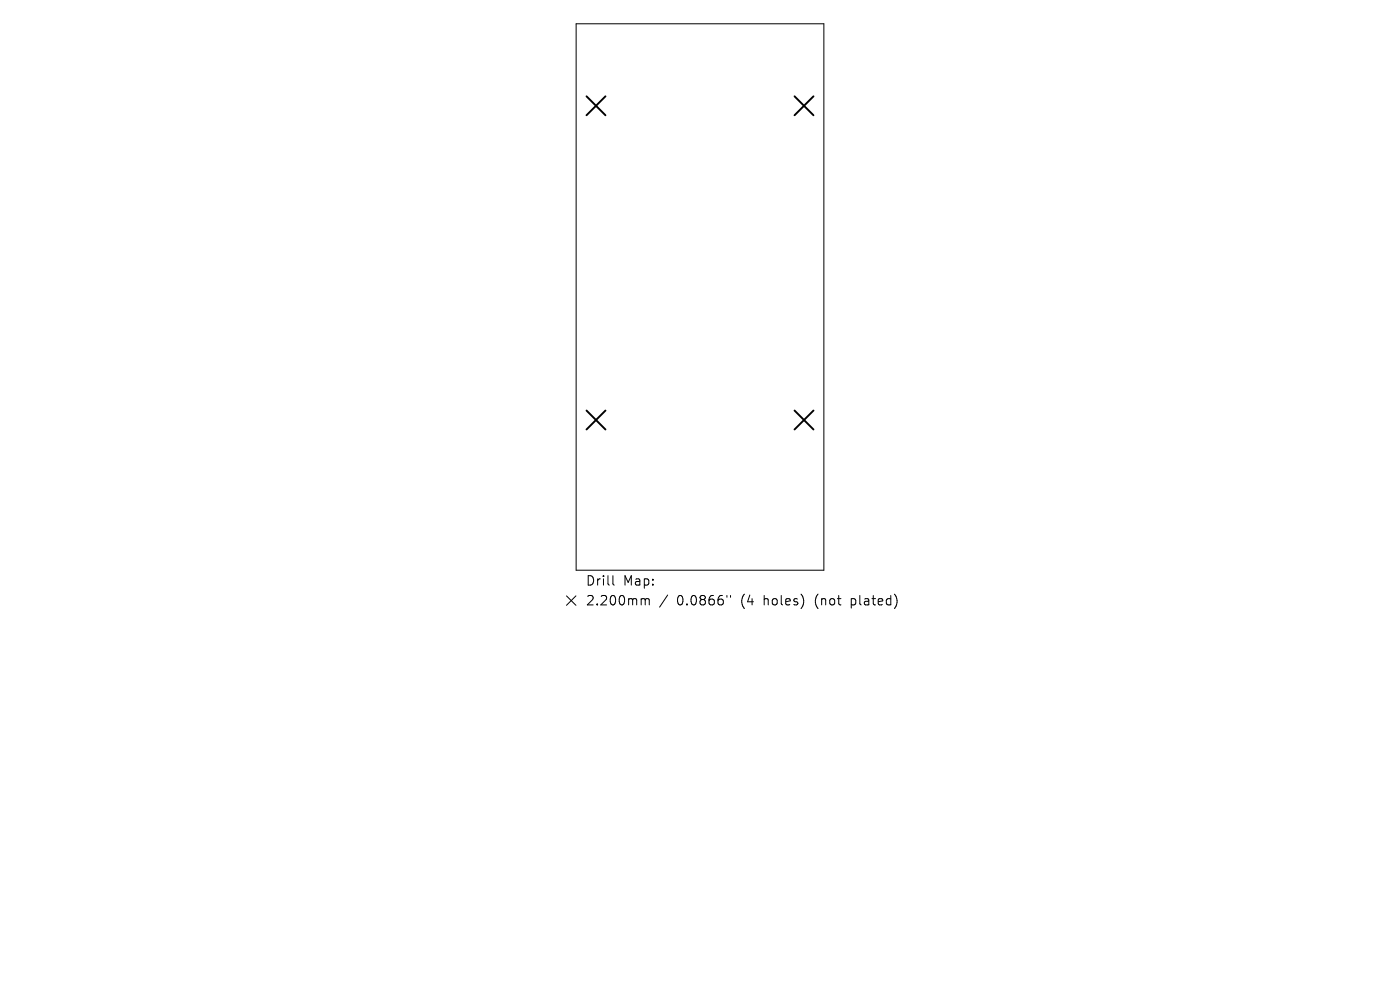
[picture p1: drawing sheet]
<svg xmlns="http://www.w3.org/2000/svg" width="297mm" height="210mm" viewBox="0 0 297 210" stroke-linecap="round" stroke-linejoin="round" font-family="sans-serif">
<defs><g id="words">
<g font-size="2.8">
<text x="124.2" y="124.5">Drill</text>
<text x="132.2" y="124.5">Map:</text>
<text x="124.2" y="128.7">2.200mm</text>
<text x="143.6" y="128.7">0.0866&quot;</text>
<text x="157.3" y="128.7">(4</text>
<text x="162.3" y="128.7">holes)</text>
<text x="173.4" y="128.7">(not</text>
<text x="181.2" y="128.7">plated)</text>
</g>
</g></defs>
<path d="M122.2 5h52.6v116h-52.6zM120.2 126.4l2 2M122.2 126.4l-2 2M130 122.1v1.7l.3 .3M136.3 127h.3l.3 .3M136.9 127.3l.3-.3 .4 .1 .1 1.2M136.9 127.3v1M141.6 126.2l-1.7 2.6M154.2 126.3v.4M155 126.3v.4" fill="none" stroke="#000" stroke-width=".21"/>
<path d="M124.4 20.4l4 4.1M128.4 20.4l-4 4.1M168.6 20.4l4 4.1M172.6 20.4l-4 4.1M124.4 87.1l4 4M128.4 87.1l-4 4M168.6 87.1l4 4M172.6 87.1l-4 4" fill="none" stroke="#000" stroke-width=".4"/>
<use href="#words"/>
</svg>
